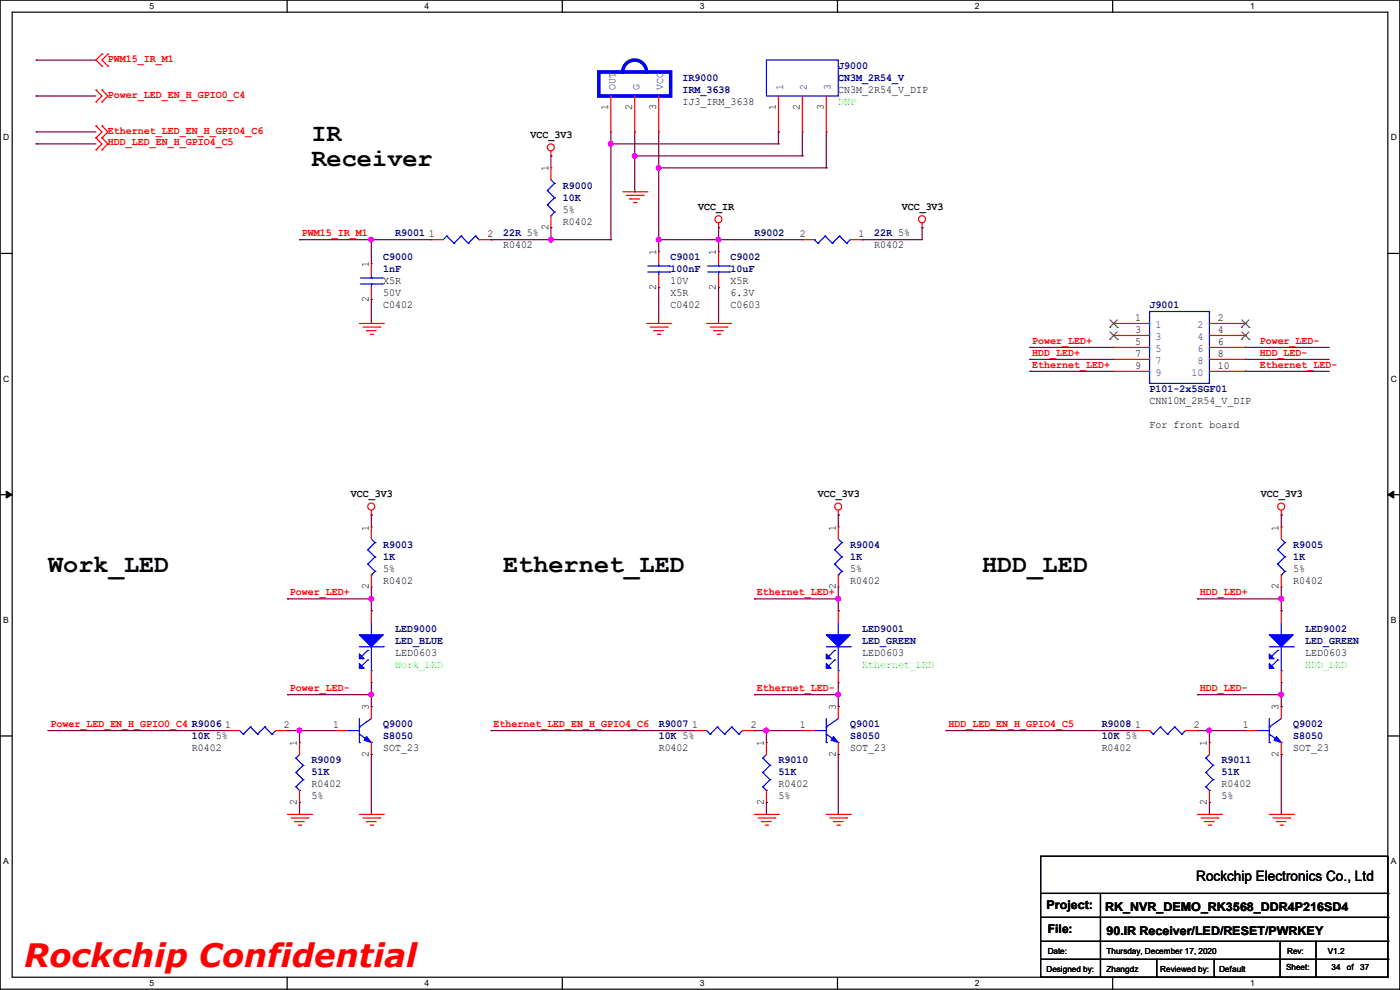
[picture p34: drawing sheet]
<svg xmlns="http://www.w3.org/2000/svg" width="297mm" height="210mm" viewBox="0 0 297 210" stroke-linecap="round" stroke-linejoin="round" font-family="sans-serif">
<defs><g id="words">
<text font-size="6.9" fill="#f00" x="5.1" y="205.1">Rockchip Confidential</text>
<g font-size="5.3">
<text x="66.1" y="29.9">IR</text>
<text x="66.1" y="35.3">Receiver</text>
<text x="10.2" y="121.4">Work_LED</text>
<text x="106.7" y="121.4">Ethernet_LED</text>
<text x="208.3" y="121.4">HDD_LED</text>
</g>
<text font-size="3" x="253.8" y="186.9">Rockchip Electronics Co., Ltd</text>
<g font-size="2.5">
<text x="222" y="192.9">Project:</text>
<text x="222.3" y="198">File:</text>
<text x="234.5" y="193.2">RK_NVR_DEMO_RK3568_DDR4P216SD4</text>
<text x="234.7" y="198.2">90.IR Receiver/LED/RESET/PWRKEY</text>
</g>
<g font-size="2.3" fill="#f00">
<text x="22.9" y="13.1">PWM15_IR_M1</text>
<text x="22.9" y="20.7">Power_LED_EN_H_GPIO0_C4</text>
<text x="22.9" y="28.3">Ethernet_LED_EN_H_GPIO4_C6</text>
<text x="22.9" y="30.9">HDD_LED_EN_H_GPIO4_C5</text>
<text x="64.1" y="50.1">PWM15_IR_M1</text>
<text x="219" y="73">Power_LED+</text>
<text x="219" y="75.5">HDD_LED+</text>
<text x="267.2" y="73">Power_LED-</text>
<text x="267.2" y="75.5">HDD_LED-</text>
<text x="219" y="78.1">Ethernet_LED+</text>
<text x="267.2" y="78.1">Ethernet_LED-</text>
<text x="61.5" y="126.3">Power_LED+</text>
<text x="160.6" y="126.3">Ethernet_LED+</text>
<text x="254.5" y="126.3">HDD_LED+</text>
<text x="61.5" y="146.6">Power_LED-</text>
<text x="160.6" y="146.6">Ethernet_LED-</text>
<text x="254.5" y="146.6">HDD_LED-</text>
<text x="10.7" y="154.3">Power_LED_EN_H_GPIO0_C4 R9006</text>
<text x="104.7" y="154.3">Ethernet_LED_EN_H_GPIO4_C6</text>
<text x="201.2" y="154.3">HDD_LED_EN_H_GPIO4_C5</text>
</g>
<g font-size="2.3" fill="#000080">
<text x="144.8" y="17.1">IR9000</text>
<text x="177.8" y="14.6">J9000</text>
<text x="177.8" y="17.1">CN3M_2R54_V</text>
<text x="144.8" y="19.7">IRM_3638</text>
<text x="119.4" y="40">R9000</text>
<text x="119.4" y="42.5">10K</text>
<text x="83.9" y="50.2">R9001</text>
<text x="106.7" y="50.2">22R 5%</text>
<text x="160.1" y="50.2">R9002</text>
<text x="185.5" y="50.2">22R 5%</text>
<text x="81.3" y="55.2">C9000</text>
<text x="81.3" y="57.8">1nF</text>
<text x="142.3" y="55.2">C9001</text>
<text x="142.3" y="57.8">100nF</text>
<text x="155" y="55.2">C9002</text>
<text x="155" y="57.8">10uF</text>
<text x="243.9" y="65.4">J9001</text>
<text x="243.9" y="83.2">P101-2x5SGF01</text>
<text x="81.3" y="116.2">R9003</text>
<text x="81.3" y="118.7">1K</text>
<text x="180.4" y="116.2">R9004</text>
<text x="180.4" y="118.7">1K</text>
<text x="274.4" y="116.2">R9005</text>
<text x="274.4" y="118.7">1K</text>
<text x="83.9" y="134">LED9000</text>
<text x="83.9" y="136.5">LED_BLUE</text>
<text x="182.9" y="134">LED9001</text>
<text x="182.9" y="136.5">LED_GREEN</text>
<text x="276.9" y="134">LED9002</text>
<text x="276.9" y="136.5">LED_GREEN</text>
<text x="81.3" y="154.3">Q9000</text>
<text x="139.7" y="154.3">R9007</text>
<text x="180.4" y="154.3">Q9001</text>
<text x="233.7" y="154.3">R9008</text>
<text x="274.4" y="154.3">Q9002</text>
<text x="40.7" y="156.8">10K 5%</text>
<text x="66.1" y="161.9">R9009</text>
<text x="81.3" y="156.8">S8050</text>
<text x="139.7" y="156.8">10K 5%</text>
<text x="165.1" y="161.9">R9010</text>
<text x="180.4" y="156.8">S8050</text>
<text x="233.7" y="156.8">10K 5%</text>
<text x="259.1" y="161.9">R9011</text>
<text x="274.4" y="156.8">S8050</text>
<text x="66.1" y="164.5">51K</text>
<text x="165.1" y="164.5">51K</text>
<text x="259.1" y="164.5">51K</text>
</g>
<g font-size="2.3">
<text x="129" y="23.4" transform="rotate(-90 129 23.4)">1</text>
<text x="134.1" y="23.4" transform="rotate(-90 134.1 23.4)">2</text>
<text x="139.2" y="23.4" transform="rotate(-90 139.2 23.4)">3</text>
<text x="144.8" y="22.2">IJ3_IRM_3638</text>
<text x="164.6" y="23.4" transform="rotate(-90 164.6 23.4)">1</text>
<text x="169.7" y="23.4" transform="rotate(-90 169.7 23.4)">2</text>
<text x="174.8" y="23.4" transform="rotate(-90 174.8 23.4)">3</text>
<text x="177.8" y="19.7">CN3M_2R54_V_DIP</text>
<text x="112.6" y="29.3">VCC_3V3</text>
<text x="116.3" y="36.4" transform="rotate(-90 116.3 36.4)">1</text>
<text x="119.4" y="47.6">R0402</text>
<text x="119.4" y="45.1">5%</text>
<text x="148.1" y="44.6">VCC_IR</text>
<text x="191.3" y="44.6">VCC_3V3</text>
<text x="91" y="50.3">1</text>
<text x="103.4" y="50.3">2</text>
<text x="106.7" y="52.7">R0402</text>
<text x="116.3" y="48.8" transform="rotate(-90 116.3 48.8)">2</text>
<text x="169.7" y="50.3">2</text>
<text x="182.2" y="50.3">1</text>
<text x="185.5" y="52.7">R0402</text>
<text x="78.2" y="56.7" transform="rotate(-90 78.2 56.7)">1</text>
<text x="139.2" y="54.1" transform="rotate(-90 139.2 54.1)">1</text>
<text x="151.9" y="54.1" transform="rotate(-90 151.9 54.1)">1</text>
<text x="78.2" y="64.1" transform="rotate(-90 78.2 64.1)">2</text>
<text x="81.3" y="65.4">C0402</text>
<text x="81.3" y="60.3">X5R</text>
<text x="81.3" y="62.9">50V</text>
<text x="139.2" y="61.5" transform="rotate(-90 139.2 61.5)">2</text>
<text x="142.3" y="65.4">C0402</text>
<text x="142.3" y="62.9">X5R</text>
<text x="142.3" y="60.3">10V</text>
<text x="151.9" y="61.5" transform="rotate(-90 151.9 61.5)">2</text>
<text x="155" y="65.4">C0603</text>
<text x="155" y="60.3">X5R</text>
<text x="155" y="62.9">6.3V</text>
<text x="240.8" y="68.1">1</text>
<text x="240.8" y="70.6">3</text>
<text x="258.4" y="68.1">2</text>
<text x="258.4" y="70.6">4</text>
<text x="240.8" y="73.2">5</text>
<text x="240.8" y="75.7">7</text>
<text x="258.4" y="73.2">6</text>
<text x="258.4" y="75.7">8</text>
<text x="240.8" y="78.2">9</text>
<text x="258.4" y="78.2">10</text>
<text x="243.9" y="85.7">CNN10M_2R54_V_DIP</text>
<text x="243.9" y="90.8">For front board</text>
<text x="74.5" y="105.5">VCC_3V3</text>
<text x="173.5" y="105.5">VCC_3V3</text>
<text x="267.5" y="105.5">VCC_3V3</text>
<text x="78.2" y="112.6" transform="rotate(-90 78.2 112.6)">1</text>
<text x="177.3" y="112.6" transform="rotate(-90 177.3 112.6)">1</text>
<text x="271.3" y="112.6" transform="rotate(-90 271.3 112.6)">1</text>
<text x="78.2" y="125" transform="rotate(-90 78.2 125)">2</text>
<text x="81.3" y="123.8">R0402</text>
<text x="81.3" y="121.3">5%</text>
<text x="177.3" y="125" transform="rotate(-90 177.3 125)">2</text>
<text x="180.4" y="123.8">R0402</text>
<text x="180.4" y="121.3">5%</text>
<text x="271.3" y="125" transform="rotate(-90 271.3 125)">2</text>
<text x="274.4" y="123.8">R0402</text>
<text x="274.4" y="121.3">5%</text>
<text x="83.9" y="139.1">LED0603</text>
<text x="182.9" y="139.1">LED0603</text>
<text x="276.9" y="139.1">LED0603</text>
<text x="47.8" y="154.4">1</text>
<text x="60.2" y="154.4">2</text>
<text x="70.7" y="154.4">1</text>
<text x="78.2" y="150.7" transform="rotate(-90 78.2 150.7)">3</text>
<text x="146.9" y="154.4">1</text>
<text x="159.3" y="154.4">2</text>
<text x="169.7" y="154.4">1</text>
<text x="177.3" y="150.7" transform="rotate(-90 177.3 150.7)">3</text>
<text x="240.8" y="154.4">1</text>
<text x="253.3" y="154.4">2</text>
<text x="263.7" y="154.4">1</text>
<text x="271.3" y="150.7" transform="rotate(-90 271.3 150.7)">3</text>
<text x="40.7" y="159.4">R0402</text>
<text x="63" y="158.3" transform="rotate(-90 63 158.3)">1</text>
<text x="78.2" y="160.6" transform="rotate(-90 78.2 160.6)">2</text>
<text x="81.3" y="159.4">SOT_23</text>
<text x="139.7" y="159.4">R0402</text>
<text x="162.1" y="158.3" transform="rotate(-90 162.1 158.3)">1</text>
<text x="177.3" y="160.6" transform="rotate(-90 177.3 160.6)">2</text>
<text x="180.4" y="159.4">SOT_23</text>
<text x="233.7" y="159.4">R0402</text>
<text x="256" y="158.3" transform="rotate(-90 256 158.3)">1</text>
<text x="271.3" y="160.6" transform="rotate(-90 271.3 160.6)">2</text>
<text x="274.4" y="159.4">SOT_23</text>
<text x="66.1" y="167">R0402</text>
<text x="165.1" y="167">R0402</text>
<text x="259.1" y="167">R0402</text>
<text x="63" y="170.7" transform="rotate(-90 63 170.7)">2</text>
<text x="66.1" y="169.5">5%</text>
<text x="162.1" y="170.7" transform="rotate(-90 162.1 170.7)">2</text>
<text x="165.1" y="169.5">5%</text>
<text x="256" y="170.7" transform="rotate(-90 256 170.7)">2</text>
<text x="259.1" y="169.5">5%</text>
</g>
<g font-size="2.3" fill="#004080">
<text x="130.6" y="19.1" transform="rotate(-90 130.6 19.1)">OUT</text>
<text x="135.6" y="19.1" transform="rotate(-90 135.6 19.1)">G</text>
<text x="140.7" y="19.1" transform="rotate(-90 140.7 19.1)">VCC</text>
<text x="166.1" y="19.1" transform="rotate(-90 166.1 19.1)">1</text>
<text x="171.2" y="19.1" transform="rotate(-90 171.2 19.1)">2</text>
<text x="176.3" y="19.1" transform="rotate(-90 176.3 19.1)">3</text>
<text x="245.2" y="69.6">1</text>
<text x="254" y="69.6">2</text>
<text x="245.2" y="72.1">3</text>
<text x="245.2" y="74.6">5</text>
<text x="245.2" y="77.2">7</text>
<text x="254" y="72.1">4</text>
<text x="254" y="74.6">6</text>
<text x="254" y="77.2">8</text>
<text x="245.2" y="79.7">9</text>
<text x="252.8" y="79.7">10</text>
</g>
<g font-size="2.3" fill="#0f0">
<text x="177.8" y="22.2">DNP</text>
<text x="83.9" y="141.6">Work_LED</text>
<text x="182.9" y="141.6">Ethernet_LED</text>
<text x="276.9" y="141.6">HDD_LED</text>
</g>
<g font-size="1.8">
<text x="31.7" y="1.9">5</text>
<text x="90.1" y="1.9">4</text>
<text x="148.5" y="1.9">3</text>
<text x="206.8" y="1.9">2</text>
<text x="265.2" y="1.9">1</text>
<text x=".7" y="29.8">D</text>
<text x="295.1" y="29.8">D</text>
<text x=".7" y="80.9">C</text>
<text x="295.1" y="80.9">C</text>
<text x=".7" y="132.1">B</text>
<text x="295.1" y="132.1">B</text>
<text x=".7" y="183.3">A</text>
<text x="295.1" y="183.3">A</text>
<text x="222.3" y="202.3">Date:</text>
<text x="234.7" y="202.3">Thursday, December 17, 2020</text>
<text x="273.1" y="202.3">Rev:</text>
<text x="281.7" y="202.3">V1.2</text>
<text x="31.7" y="209.2">5</text>
<text x="90.1" y="209.2">4</text>
<text x="148.5" y="209.2">3</text>
<text x="206.8" y="209.2">2</text>
<text x="222" y="206.1">Designed by:</text>
<text x="234.7" y="206.1">Zhangdz</text>
<text x="246.2" y="206.1">Reviewed by:</text>
<text x="258.6" y="206.1">Default</text>
<text x="265.2" y="209.2">1</text>
<text x="272.8" y="205.9">Sheet:</text>
<text x="282.5" y="205.9">34</text>
<text x="285.7" y="205.9">of</text>
<text x="288.6" y="205.9">37</text>
</g>
</g></defs>
<path d="M0 0h297v209.8h-297zM2.6 2.6h291.8v204.7h-291.8z" fill="none" stroke="#000" stroke-width=".25"/>
<g fill="#fff">
<path d="M31.7 .3h1v2h-1z"/>
<path d="M31.7 207.6h1v1.9h-1z"/>
</g>
<path d="M60.9 0v2.6M60.9 207.3v2.5" fill="none" stroke="#000" stroke-width=".25"/>
<g fill="#fff">
<path d="M90.1 .3h1v2h-1z"/>
<path d="M90.1 207.6h1v1.9h-1z"/>
</g>
<path d="M119.3 0v2.6M119.3 207.3v2.5" fill="none" stroke="#000" stroke-width=".25"/>
<g fill="#fff">
<path d="M148.5 .3h.9v2h-.9z"/>
<path d="M148.5 207.6h.9v1.9h-.9z"/>
</g>
<path d="M177.7 0v2.6M177.7 207.3v2.5" fill="none" stroke="#000" stroke-width=".25"/>
<g fill="#fff">
<path d="M206.8 .3h1v2h-1z"/>
<path d="M206.8 207.6h1v1.9h-1z"/>
</g>
<path d="M236.1 0v2.6M236.1 207.3v2.5" fill="none" stroke="#000" stroke-width=".25"/>
<g fill="#fff">
<path d="M265.2 .3h1v2h-1z"/>
<path d="M265.2 207.6h1v1.9h-1z"/>
<path d="M.7 28.2h1.2v1.9h-1.2z"/>
<path d="M295.1 28.2h1.2v1.9h-1.2z"/>
<path d="M.7 79.3h1.2v2h-1.2z"/>
<path d="M295.1 79.3h1.2v2h-1.2z"/>
</g>
<path d="M0 53.8h2.6M294.4 53.8h2.6" fill="none" stroke="#000" stroke-width=".25"/>
<g fill="#fff">
<path d="M.7 130.5h1.2v2h-1.2z"/>
<path d="M295.1 130.5h1.1v2h-1.1z"/>
</g>
<path d="M0 104.9h2.6M294.4 104.9h2.6" fill="none" stroke="#000" stroke-width=".25"/>
<path d="M1.3 104.2l1.3 .7-1.3 .8zM294.4 104.9l1.3-.7v1.5z" fill="#000" stroke="#000" stroke-width=".21"/>
<g fill="#fff">
<path d="M.7 181.7h1.2v2h-1.2z"/>
<path d="M295.1 181.7h1.1v2h-1.1z"/>
</g>
<g fill="none" stroke="#000" stroke-width=".25">
<path d="M0 156.1h2.6M294.4 156.1h2.6M220.8 181.7h73.6v25.6h-73.6zM220.8 189.5h73.6M220.8 194.6h73.6M220.8 199.7h73.6M233.5 189.5v17.8M271.6 199.7v7.6M279.2 199.7v7.6M294.4 189.5h.1M294.4 194.6h.1M294.4 199.7h.1"/>
<path d="M220.8 203.5h73.6M233.5 207.3h.1M245.4 207.3h.1M245.4 203.5v3.8M257.6 207.3h.1M257.6 203.5v3.8M271.6 207.3h.1M279.2 207.3h.1M294.4 203.5h.1"/>
</g>
<g fill="none" stroke="#f00" stroke-width=".25">
<path d="M20.4 19.1h.1M20.4 19.1l1.2 1.3-1.2 1.2M21.6 11.5h.1M21.6 14h.1M21.6 19.1h.1M21.6 11.5l-1.2 1.2 1.2 1.3M21.6 19.1l1.3 1.3-1.3 1.2M22.9 14h.1M22.9 11.5h.1M22.9 11.5l-1.3 1.2 1.3 1.3M20.4 21.6h.1M20.4 29.3h.1"/>
<path d="M20.4 26.7h.1M20.4 31.8h.1M20.4 26.7l1.2 1.3-1.2 1.3M20.4 29.3l1.2 1.2-1.2 1.3M21.6 21.6h.1M21.6 29.3h.1M21.6 26.7h.1M21.6 31.8h.1M21.6 26.7l1.3 1.3-1.3 1.3M21.6 29.3l1.3 1.2-1.3 1.3M116.9 33.1h.1M116.9 35.6h.1"/>
<path d="M116.9 32v1.1M116.9 35.6v2.5M129.6 28h.1M129.6 20.4v7.6M134.7 28h.1M134.7 20.4v7.6M139.7 28h.1M139.7 20.4v7.6M165.1 28h.1M165.1 20.4v7.6M170.2 28h.1M170.2 20.4v7.6"/>
<path d="M175.3 28h.1M175.3 20.4v7.6M78.8 55.9h.1M78.8 55.9v2.6M91.5 50.8h.1M91.5 50.8h2.5M101.6 50.8h2.6M104.2 50.8h.1M116.9 48.3h.1M116.9 45.8v2.5M132.1 40.7h5.1M132.9 41.4h3.5"/>
<path d="M133.6 42.2h.1M133.6 42.2h2.1M134.4 43h.5M134.9 43h.1M136.4 41.4h.1M137.2 40.7h.1M139.7 53.4h.1M139.7 53.4v2.5M139.7 58.5v2.5M152.4 48.3h.1M152.4 53.4h.1M152.4 47.3v1"/>
<path d="M152.4 53.4v2.5M152.4 58.5v2.5M170.2 50.8h.1M170.2 50.8h2.6M180.4 50.8h2.5M182.9 50.8h.1M195.6 48.3h.1M195.6 47.3v1M76.2 68.6h5.1M77 69.4h3.6M77.8 70.1h.1M77.8 70.1h2"/>
<path d="M78.5 70.9h.5M78.8 63.5h.1M78.8 61v2.5M79 70.9h.1M80.6 69.4h.1M81.3 68.6h.1M137.2 68.6h5.1M138 69.4h3.5M138.7 70.1h.1M138.7 70.1h2.1M139.5 70.9h.5M139.7 61h.1"/>
<path d="M140 70.9h.1M141.5 69.4h.1M142.3 68.6h.1M149.9 68.6h5.1M150.7 69.4h3.5M151.4 70.1h.1M151.4 70.1h2.1M152.2 70.9h.5M152.4 61h.1M152.7 70.9h.1M154.2 69.4h.1M155 68.6h.1"/>
<path d="M236.3 68.6h.1M236.3 71.2h.1M236.3 73.7h.1M236.3 76.2h.1M236.3 78.8h.1M236.3 68.6h7.6M236.3 71.2h7.6M236.3 73.7h7.6M236.3 76.2h7.6M236.3 78.8h7.6M256.6 68.6h7.6M256.6 71.2h7.6"/>
<path d="M256.6 73.7h7.6M256.6 76.2h7.6M256.6 78.8h7.6M264.2 68.6h.1M264.2 71.2h.1M264.2 73.7h.1M264.2 76.2h.1M264.2 78.8h.1M78.8 109.3h.1M78.8 111.8h.1M78.8 108.2v1.1M78.8 111.8v2.5"/>
<path d="M177.8 109.3h.1M177.8 111.8h.1M177.8 108.2v1.1M177.8 111.8v2.5M271.8 109.3h.1M271.8 111.8h.1M271.8 108.2v1.1M271.8 111.8v2.5M78.8 124.5h.1M78.8 129.6h.1M78.8 122v2.5M78.8 129.6v2.5"/>
<path d="M177.8 129.6h.1M177.8 124.5h.1M177.8 122v2.5M177.8 129.6v2.5M271.8 124.5h.1M271.8 129.6h.1M271.8 122v2.5M271.8 129.6v2.5M48.3 155h.1M48.3 155h2.5M58.5 155h2.5M61 155h.1"/>
<path d="M63.5 157.5h.1M63.5 157.5v2.6M71.2 155h.1M71.2 155h2.5M78.8 144.8h.1M78.8 149.9h.1M78.8 142.3v2.5M78.8 149.9v2.5M78.8 157.5v2.6M147.4 155h.1M147.4 155h2.5M157.5 155h2.6"/>
<path d="M160.1 155h.1M162.6 157.5h.1M162.6 157.5v2.6M170.2 155h.1M170.2 155h2.6M177.8 144.8h.1M177.8 149.9h.1M177.8 142.3v2.5M177.8 149.9v2.5M177.8 157.5v2.6M241.3 155h.1M241.3 155h2.6"/>
<path d="M251.5 155h2.5M254 155h.1M256.6 157.5h.1M256.6 157.5v2.6M264.2 155h.1M264.2 155h2.5M271.8 149.9h.1M271.8 144.8h.1M271.8 142.3v2.5M271.8 149.9v2.5M271.8 157.5v2.6M61 172.8h5.1"/>
<path d="M61.8 173.5h3.5M62.5 174.3h.1M62.5 174.3h2.1M63.3 175h.5M63.5 170.2h.1M63.5 167.7v2.5M63.8 175h.1M65.3 173.5h.1M66.1 172.8h.1M76.2 172.8h5.1M77 173.5h3.6M77.8 174.3h.1"/>
<path d="M77.8 174.3h2M78.5 175h.5M78.8 160.1h.1M79 175h.1M80.6 173.5h.1M81.3 172.8h.1M160.1 172.8h5M160.8 173.5h3.6M161.6 174.3h.1M161.6 174.3h2M162.3 175h.6M162.6 170.2h.1"/>
<path d="M162.6 167.7v2.5M162.9 175h.1M164.4 173.5h.1M165.1 172.8h.1M175.3 172.8h5.1M176.1 173.5h3.5M176.8 174.3h.1M176.8 174.3h2.1M177.6 175h.5M177.8 160.1h.1M178.1 175h.1M179.6 173.5h.1"/>
<path d="M180.4 172.8h.1M254 172.8h5.1M254.8 173.5h3.6M255.6 174.3h.1M255.6 174.3h2M256.3 175h.5M256.6 170.2h.1M256.6 167.7v2.5M256.8 175h.1M258.4 173.5h.1M259.1 172.8h.1M269.3 172.8h5.1"/>
<path d="M270 173.5h3.6M270.8 174.3h.1M270.8 174.3h2M271.6 175h.5M271.8 160.1h.1M272.1 175h.1M273.6 173.5h.1M274.4 172.8h.1"/>
<circle cx="116.9" cy="31.3" r=".74"/>
<circle cx="152.4" cy="46.5" r=".74"/>
<circle cx="195.6" cy="46.5" r=".74"/>
<circle cx="78.8" cy="107.5" r=".74"/>
<circle cx="177.8" cy="107.5" r=".74"/>
<circle cx="271.8" cy="107.5" r=".74"/>
</g>
<g fill="none" stroke="#00f" stroke-width=".25">
<path d="M162.6 12.7h15.2v7.7h-15.2zM116.9 38.1l.7 .8M117.6 38.9h.1M117.6 38.9l-1.5 1.5M76.5 59h4.6M78.8 59h.1M78.8 58.5v.5M81.1 59h.1M94.8 50.1h.1M94.8 50.1l-.8 .7M94.8 50.1l1.5 1.5M96.3 51.6h.1"/>
<path d="M97.8 50.1h.1M97.8 50.1l-1.5 1.5M97.8 50.1l1.6 1.5M99.4 51.6h.1M100.9 50.1h.1M100.9 50.1l-1.5 1.5M100.9 50.1l.7 .7M101.6 50.8h.1M116.1 40.4h.1M116.1 43.5h.1M116.1 40.4l1.5 1.6M116.1 43.5l1.5 1.5"/>
<path d="M116.9 45.8h.1M117.6 42h.1M117.6 45h.1M117.6 42l-1.5 1.5M117.6 45l-.7 .8M137.5 57.7h4.5M137.5 56.4h4.5M139.7 56.4h.1M139.7 57.7h.1M139.7 55.9v.5M139.7 57.7v.8M142 57.7h.1"/>
<path d="M142 56.4h.1M150.2 57.7h4.5M150.2 56.4h4.5M152.4 56.4h.1M152.4 57.7h.1M152.4 55.9v.5M152.4 57.7v.8M154.7 57.7h.1M154.7 56.4h.1M172.8 50.8h.1M172.8 50.8l.7 .8M173.5 51.6h.1"/>
<path d="M175 50.1h.1M175 50.1l1.6 1.5M175 50.1l-1.5 1.5M176.6 51.6h.1M178.1 50.1h.1M178.1 50.1l1.5 1.5M178.1 50.1l-1.5 1.5M179.6 51.6h.1M180.4 50.8l-.8 .8M76.5 60.2h4.6M78.8 60.2h.1M78.8 60.2v.8"/>
<path d="M81.1 60.2h.1M243.9 66.1h12.7v15.2h-12.7zM78 116.6h.1M78 119.7h.1M78 116.6l1.5 1.6M78 119.7l1.5 1.5M78.8 114.3l.7 .8M79.5 115.1h.1M79.5 118.2h.1M79.5 115.1l-1.5 1.5M79.5 118.2l-1.5 1.5M177.1 116.6h.1"/>
<path d="M177.1 119.7h.1M177.1 116.6l1.5 1.6M177.1 119.7l1.5 1.5M177.8 114.3l.8 .8M178.6 115.1h.1M178.6 118.2h.1M178.6 115.1l-1.5 1.5M178.6 118.2l-1.5 1.5M271.1 116.6h.1M271.1 119.7h.1M271.1 116.6l1.5 1.6M271.1 119.7l1.5 1.5"/>
<path d="M271.8 114.3l.8 .8M272.6 115.1h.1M272.6 118.2h.1M272.6 115.1l-1.5 1.5M272.6 118.2l-1.5 1.5M76.2 137.2h5.1M78 138h.1M78 140h.1M78 138l-1.2 1.2M78 140l-1.2 1.3M78.8 122h.1M78.8 134.7h.1"/>
<path d="M78.8 132.1v2.6M78.8 137.2v5.1M79.5 121.2h.1M79.5 121.2l-.7 .8M81.3 137.2h.1M175.3 137.2h5.1M177.1 138h.1M177.1 140h.1M177.1 138l-1.3 1.2M177.1 140l-1.3 1.3M177.8 134.7h.1M177.8 122h.1"/>
<path d="M177.8 132.1v2.6M177.8 137.2v5.1M178.6 121.2h.1M178.6 121.2l-.8 .8M180.4 137.2h.1M269.3 137.2h5.1M271.1 138h.1M271.1 140h.1M271.1 138l-1.3 1.2M271.1 140l-1.3 1.3M271.8 122h.1M271.8 134.7h.1"/>
<path d="M271.8 132.1v2.6M271.8 137.2v5.1M272.6 121.2h.1M272.6 121.2l-.8 .8M274.4 137.2h.1M50.8 155l.8 .7M51.6 155.7h.1M53.1 154.2h.1M53.1 154.2l1.6 1.5M53.1 154.2l-1.5 1.5M54.7 155.7h.1M56.2 154.2h.1"/>
<path d="M56.2 154.2l1.5 1.5M56.2 154.2l-1.5 1.5M57.7 155.7h.1M58.5 155h.1M58.5 155l-.8 .7M73.7 155h.1M73.7 155h2.5M76.2 154.2h.1M76.2 157.5h.1M76.2 155.7l2.6 1.8M76.2 152.4v5.1M78.8 142.3h.1"/>
<path d="M78.8 157.5h.1M78.8 152.4l-2.6 1.8M149.9 155l.8 .7M150.7 155.7h.1M152.2 154.2h.1M152.2 154.2l-1.5 1.5M152.2 154.2l1.5 1.5M153.7 155.7h.1M155.2 154.2h.1M155.2 154.2l-1.5 1.5M155.2 154.2l1.6 1.5M156.8 155.7h.1"/>
<path d="M157.5 155h.1M157.5 155l-.7 .7M172.8 155h.1M172.8 155h2.5M175.3 154.2h.1M175.3 157.5h.1M175.3 155.7l2.5 1.8M175.3 152.4v5.1M177.8 142.3h.1M177.8 157.5h.1M177.8 152.4l-2.5 1.8M243.9 155l.7 .7"/>
<path d="M244.6 155.7h.1M246.2 154.2h.1M246.2 154.2l1.5 1.5M246.2 154.2l-1.6 1.5M247.7 155.7h.1M249.2 154.2h.1M249.2 154.2l1.5 1.5M249.2 154.2l-1.5 1.5M250.7 155.7h.1M251.5 155h.1M251.5 155l-.8 .7M266.7 155h.1"/>
<path d="M266.7 155h2.6M269.3 154.2h.1M269.3 157.5h.1M269.3 155.7l2.5 1.8M269.3 152.4v5.1M271.8 157.5h.1M271.8 142.3h.1M271.8 152.4l-2.5 1.8M62.8 160.8h.1M62.8 163.9h.1M62.8 166.9h.1M62.8 160.8l1.5 1.5"/>
<path d="M62.8 163.9l1.5 1.5M62.8 166.9l.7 .8M63.5 167.7h.1M63.5 160.1l-.7 .7M64.3 162.3h.1M64.3 165.4h.1M64.3 162.3l-1.5 1.6M64.3 165.4l-1.5 1.5M161.8 160.8h.1M161.8 163.9h.1M161.8 166.9h.1M161.8 163.9l1.6 1.5"/>
<path d="M161.8 160.8l1.6 1.5M161.8 166.9l.8 .8M162.6 167.7h.1M162.6 160.1l-.8 .7M163.4 162.3h.1M163.4 165.4h.1M163.4 162.3l-1.6 1.6M163.4 165.4l-1.6 1.5M255.8 160.8h.1M255.8 163.9h.1M255.8 166.9h.1M255.8 160.8l1.5 1.5"/>
<path d="M255.8 163.9l1.5 1.5M255.8 166.9l.8 .8M256.6 167.7h.1M256.6 160.1l-.8 .7M257.3 162.3h.1M257.3 165.4h.1M257.3 162.3l-1.5 1.6M257.3 165.4l-1.5 1.5"/>
</g>
<g fill="#00f" stroke="#00f" stroke-width=".25">
<path d="M76.2 134.7h5.1l-2.5 2.5z"/>
<path d="M76.2 138.7l1.1 1h-1.1z"/>
<path d="M76.2 140.8l1.1 1h-1.1z"/>
<path d="M175.3 134.7h5.1l-2.6 2.5z"/>
<path d="M175.3 138.7l1 1h-1z"/>
<path d="M175.3 140.8l1 1h-1z"/>
<path d="M270.8 156.3l1 1.2-1.5-.5z"/>
<path d="M269.3 134.7h5.1l-2.6 2.5z"/>
<path d="M269.3 138.7l1 1h-1z"/>
<path d="M269.3 140.8l1 1h-1z"/>
<path d="M77.8 156.3l1 1.2-1.5-.5z"/>
<path d="M176.8 156.3l1 1.2-1.5-.5z"/>
</g>
<g fill="none" stroke="#804000" stroke-width=".21">
<path d="M235.5 69.4h.1M235.5 72h.1M235.5 67.9l1.6 1.5M235.5 70.4l1.6 1.6M237 67.9l-1.5 1.5M237 70.4l-1.5 1.6M237.1 69.4h.1M237.1 72h.1M263.4 69.4h.1M263.4 72h.1M263.4 67.9l1.6 1.5M263.4 70.4l1.6 1.6"/>
<path d="M265 67.9l-1.6 1.5M265 70.4l-1.6 1.6M265 69.4h.1M265 72h.1"/>
</g>
<path d="M127 15.3h15.3v5.1h-15.3zM132.1 15.3a2.52 2.52 0 0 1 2.5-2.6 2.52 2.52 0 0 1 2.6 2.6" fill="none" stroke="#00f" stroke-width=".76"/>
<g fill="none" stroke="#800040" stroke-width=".25">
<path d="M7.7 12.7h.1M7.7 12.7h12.7M7.7 20.4h.1M7.7 28h.1M7.7 30.5h.1M7.7 20.4h12.7M7.7 28h12.7M7.7 30.5h12.7M116.9 33.1h.1M116.9 33.1v2.5M129.6 30.5h.1M129.6 28v22.8"/>
<path d="M129.6 30.5h35.5M134.7 33.1h.1M134.7 28v12.7M134.7 33.1h35.5M139.7 35.6h.1M139.7 28v25.4M139.7 35.6h35.6M165.1 30.5h.1M165.1 28h.1M165.1 28v2.5M170.2 33.1h.1M170.2 28v5.1"/>
<path d="M175.3 35.6h.1M175.3 28v7.6M63.5 50.8h.1M63.5 50.8h28M78.8 50.8h.1M78.8 50.8v5.1M104.2 50.8h.1M104.2 50.8h25.4M116.9 48.3h.1M116.9 50.8h.1M116.9 48.3v2.5M129.6 50.8h.1"/>
<path d="M134.7 40.7h.1M139.7 50.8h.1M139.7 50.8h30.5M152.4 48.3h.1M152.4 50.8h.1M152.4 48.3v5.1M182.9 50.8h.1M195.6 48.3h.1M195.6 48.3v2.5h-12.7M78.8 63.5h.1M78.8 63.5v5.1M139.7 61h.1"/>
<path d="M139.7 61v7.6M152.4 61h.1M152.4 61v7.6M218.5 73.7h.1M218.5 76.2h.1M218.5 78.8h.1M218.5 73.7h17.8M218.5 76.2h17.8M218.5 78.8h17.8M264.2 73.7h.1M264.2 76.2h.1M264.2 78.8h.1"/>
<path d="M264.2 73.7h17.8M264.2 76.2h17.8M264.2 78.8h17.8M78.8 109.3h.1M78.8 109.3v2.5M177.8 109.3h.1M177.8 109.3v2.5M271.8 109.3h.1M271.8 109.3v2.5M61 127h.1M61 127h17.8M78.8 127h.1"/>
<path d="M78.8 129.6h.1M78.8 124.5v5.1M160.1 127h.1M160.1 127h17.7M177.8 127h.1M177.8 129.6h.1M177.8 124.5v5.1M254 127h.1M254 127h17.8M271.8 127h.1M271.8 129.6h.1M271.8 124.5v5.1"/>
<path d="M10.2 155h.1M10.2 155h38.1M61 155h.1M61 147.4h.1M61 155h10.2M61 147.4h17.8M63.5 155h.1M63.5 155v2.5M78.8 147.4h.1M78.8 149.9h.1M78.8 144.8v5.1M104.2 155h.1"/>
<path d="M104.2 155h43.2M160.1 155h.1M160.1 147.4h.1M160.1 155h10.1M160.1 147.4h17.7M162.6 155h.1M162.6 155v2.5M177.8 147.4h.1M177.8 149.9h.1M177.8 144.8v5.1M200.7 155h.1M200.7 155h40.6"/>
<path d="M254 155h.1M254 147.4h.1M254 155h10.2M254 147.4h17.8M256.6 155h.1M256.6 155v2.5M271.8 147.4h.1M271.8 149.9h.1M271.8 144.8v5.1M63.5 170.2h.1M63.5 170.2v2.6M78.8 160.1h.1"/>
<path d="M78.8 160.1v12.7M162.6 170.2h.1M162.6 170.2v2.6M177.8 160.1h.1M177.8 160.1v12.7M256.6 170.2h.1M256.6 170.2v2.6M271.8 160.1h.1M271.8 160.1v12.7"/>
</g>
<g fill="#f0f" stroke="#f0f" stroke-width=".25">
<circle cx="116.9" cy="50.8" r=".49"/>
<circle cx="78.8" cy="50.8" r=".49"/>
<circle cx="152.4" cy="50.8" r=".49"/>
<circle cx="139.7" cy="50.8" r=".49"/>
<circle cx="177.8" cy="127" r=".49"/>
<circle cx="177.8" cy="147.3" r=".49"/>
<circle cx="162.6" cy="155" r=".49"/>
<circle cx="256.6" cy="155" r=".49"/>
<circle cx="63.5" cy="155" r=".49"/>
<circle cx="78.8" cy="127" r=".49"/>
<circle cx="78.8" cy="147.3" r=".49"/>
<circle cx="271.8" cy="127" r=".49"/>
<circle cx="271.8" cy="147.3" r=".49"/>
<circle cx="129.6" cy="30.5" r=".49"/>
<circle cx="139.7" cy="35.6" r=".49"/>
<circle cx="134.6" cy="33" r=".49"/>
</g>
<use href="#words"/>
</svg>
